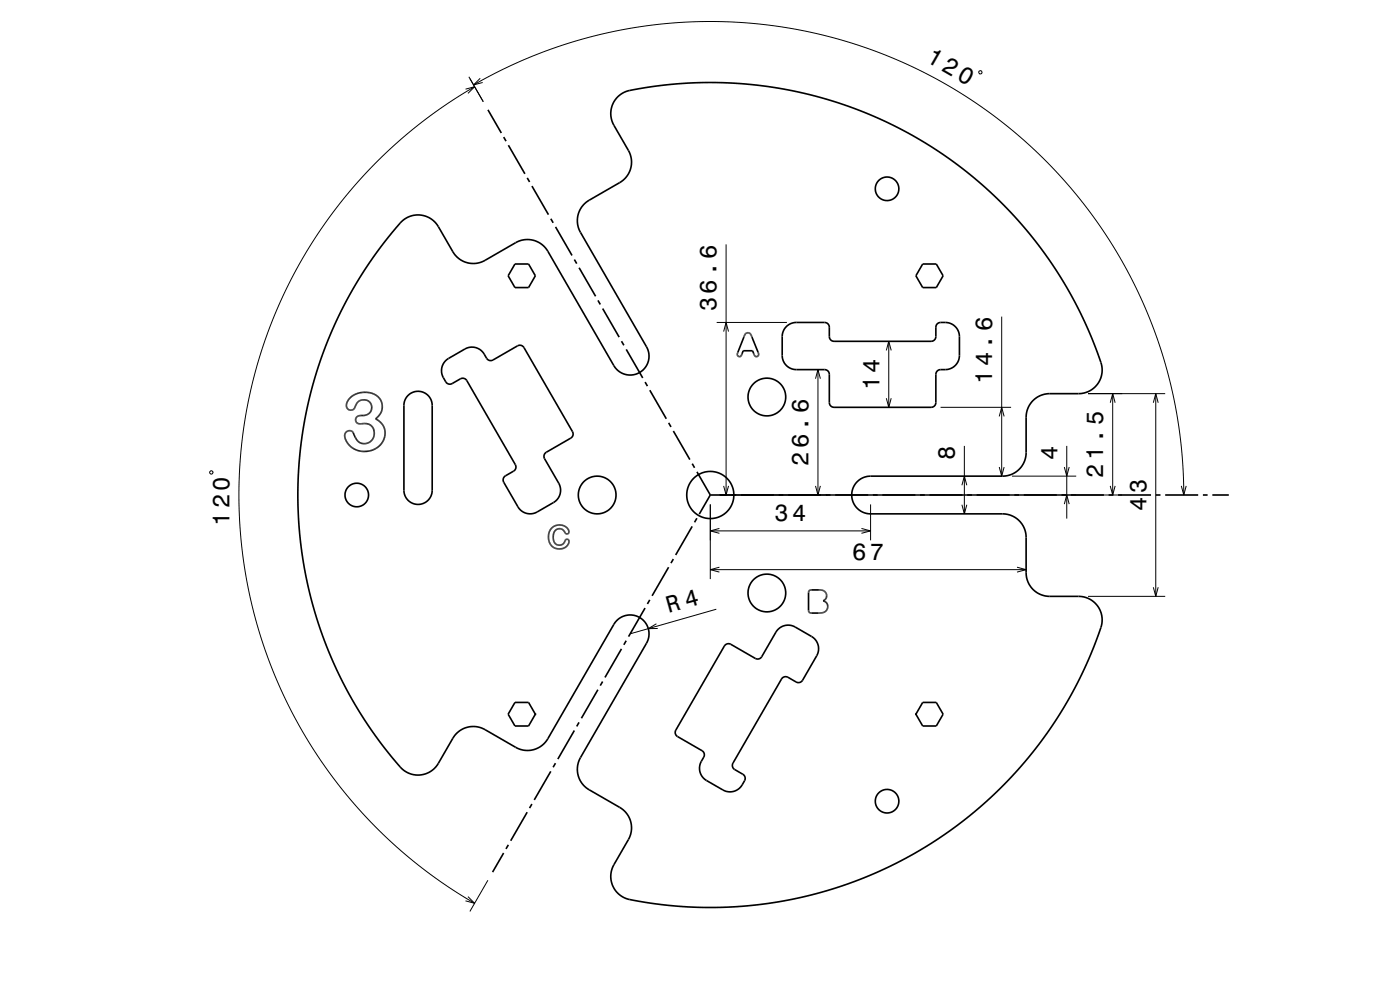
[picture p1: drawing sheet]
<svg xmlns="http://www.w3.org/2000/svg" width="297mm" height="210mm" viewBox="0 0 297 210" stroke-linecap="round" stroke-linejoin="round" font-family="sans-serif">
<defs><g id="words">
<text font-size="5.1" x="196.2" y="13" transform="rotate(30 196.2 13)">120</text>
<g font-size="5">
<text x="152" y="66.1" transform="rotate(-90 152 66.1)">36.6</text>
<text x="186.5" y="82.8" transform="rotate(-90 186.5 82.8)">14</text>
<text x="210.5" y="81.4" transform="rotate(-90 210.5 81.4)">14.6</text>
<text x="171.5" y="98.8" transform="rotate(-90 171.5 98.8)">26.6</text>
<text x="202.6" y="97.6" transform="rotate(-90 202.6 97.6)">8</text>
<text x="224.3" y="97.6" transform="rotate(-90 224.3 97.6)">4</text>
<text x="234.1" y="101.4" transform="rotate(-90 234.1 101.4)">21.5</text>
<text x="48.7" y="111.5" transform="rotate(-90 48.7 111.5)">120</text>
<text x="164.3" y="110.6">34</text>
<text x="243.2" y="108.4" transform="rotate(-90 243.2 108.4)">43</text>
<text x="180.8" y="118.8">67</text>
<text x="141.8" y="130.1" transform="rotate(-16 141.8 130.1)">R 4</text>
</g>
</g></defs>
<g fill="none" stroke="#000" stroke-width=".21">
<path d="M98.8 18.9l1.9-.5-1.4 1.4M99.5 16.3l3 5.3M100.5 18l6-3.2 5.7-2.6 5.6-2.1 6.2-1.9 6.4-1.6 6.8-1.1 6.3-.7 6.5-.2 5.7 .1 7 .6 6.7 1 7 1.6 6.2 1.9 6.4 2.3 5.9 2.7 5.9 3.2 5.4 3.3 5.3 3.7 5.2 4.3 4.8 4.4 4.9 5.3 3.7 4.5 3.9 5.4 3.6 5.7 3 5.5 2.7 6 2.2 5.8 2.2 6.9 1.5 6.8 1.1 6.4 .6 6.8 .2 6.2M100.7 18.4l-5.5 3.4-4.9 3.5-5.1 4.1-4.9 4.6-4.7 4.9-4.2 5.2-4 5.5-3.3 5.3-2.9 5.5-2.9 6.4-2.4 6.3-1.7 5.7-1.5 6.4-1.1 6.6-.7 6.7-.2 6 .2 6.5 .5 6.2 1.1 6.7 1.5 6.6 1.9 6.5 2.2 5.8 2.7 5.9 3.1 6 3.7 6 3.6 5 4 4.9 4.6 4.9 4.9 4.6 5.2 4.3 5.3 3.8 5.5 3.4M101.9 16.6l-1.4 1.4 1.9-.5M207.7 15.1h.6l-.1 .5h-.5zM154 51.8v53.2M152 68.4h14.9M153.5 70.3l.5-1.9 .6 1.9M173.5 78.4v26.6M188 74.3l.5-1.9 .6 1.9M188.5 72.4v14"/>
<path d="M212.5 67.2v33.8M173 80.3l.5-1.9 .5 1.9M188 84.5l.5 1.9 .6-1.9M199.5 86.4h15M204.6 94.6v14.4M212 88.3l.5-1.9 .5 1.9M212 99.1l.5 1.9 .5-1.9M225.8 99.1l.5 1.9 .5-1.9M226.3 94.6v15.4M230.8 83.5h16.4M235.5 85.4l.6-1.9 .5 1.9M236.1 83.5v21.5"/>
<path d="M244.7 85.4l.5-1.9 .5 1.9M245.2 83.5v43M44.5 100.1l.5-.2 .2 .4-.5 .3zM150.7 107v15.8M150.7 112.6h34M152.6 112.1l-1.9 .5 1.9 .5M152.7 105h85.4M153.5 103.1l.5 1.9 .6-1.9M173 103.1l.5 1.9 .5-1.9M182.8 112.1l1.9 .5-1.9 .5M184.7 107v7.6M204.1 107.1l.5 1.9 .5-1.9"/>
<path d="M204.1 102.9l.5-1.9 .5 1.9M214.7 101h13.6M225.8 106.9l.5-1.9 .5 1.9M235.5 103.1l.6 1.9 .5-1.9M250.6 103.1l.5 1.9 .5-1.9M139.2 132.3l-1.7 1.1 2-.1M150.7 120.8h67M152 129.2l-18.3 5.2M152.6 120.3l-1.9 .5 1.9 .6M215.8 120.3l1.9 .5-1.9 .6M230.8 126.5h16.4M244.7 124.6l.5 1.9 .5-1.9"/>
<path d="M99.3 190.2l1.4 1.4-1.9-.5M103.5 186.7l-3.8 6.6"/>
</g>
<g fill="none" stroke="#000" stroke-width=".35">
<path d="M103.5 23.3l2.9 4.9M106.8 29.1l.6 .8M107.9 30.8l3.5 6.1M111.9 37.7l.5 .9M112.9 39.5l3.4 6M85.1 47.1a5 5 0 0 1 7.9 1l3.2 5.5a5 5 0 0 0 6.7 1.6l6.6-3.8a5 5 0 0 1 6.7 1.9l14.2 24.5a4 4 0 0 0 5.4 1.2 4 4 0 0 0 1.3-5.4l-14-24.4a5 5 0 0 1 1.9-6.7l6.7-3.9a5 5 0 0 0 1.6-6.7l-3.2-5.5a5.1 5.1 0 0 1 4.5-7.4l7.9-1.1 7.3-.4 7.5 .2 7.7 1 7.8 1.6 7.4 2.3 7.1 3 7.2 3.6 6.3 4.1 5.9 4.5 5.4 4.9 5.6 6 4.7 6.2 3.9 6.1 3.4 6.4 3.2 7.6a6.7 6.7 0 0 1 .6 5.3 5 5 0 0 1-4.7 3.2h-6.4a5 5 0 0 0-4.7 5v7.6a5 5 0 0 1-5 4.9h-28.3a4 4 0 0 0-3.7 4.1 4 4 0 0 0 4 3.9h28.1a5 5 0 0 1 4.9 5v7.8a5 5 0 0 0 5 4.7h6.4a5.1 5.1 0 0 1 4.1 7.6l-2.8 6.9-3.5 7-3.9 6.3-4.8 6.4-5.2 5.8-5.9 5.4-6.4 4.9-5.8 3.7-6.7 3.5-7.3 3.1-6.9 2.3-7.8 1.7-7.5 1-7.5 .4-7.2-.3-8.4-1a7 7 0 0 1-4.8-2 5 5 0 0 1-.6-5.8l3.2-5.5a5 5 0 0 0-1.9-6.6l-6.6-3.8a5 5 0 0 1-1.7-6.8l14.1-24.5a4 4 0 0 0-1.7-5.3 4 4 0 0 0-5.4 1.5l-14 24.4a5 5 0 0 1-6.8 1.7l-6.7-3.8a5 5 0 0 0-6.6 1.9l-3.2 5.5a5.1 5.1 0 0 1-8.7-.2l-4.6-5.9-4.4-6.7-3.7-7-3-7.2-2.2-7.1-1.7-7.6-1.1-7.4-.3-8.5 .4-8 1.1-7.7 1.8-7.5 2.6-7.8 3.1-7.1 3.6-6.6 4.1-6.3zM109.2 56h2.9l1.5 2.5-1.5 2.5h-2.9l-1.4-2.5zM116.9 46.4l.5 .9M117.9 48.1l3.5 6.1M121.8 55.1l.6 .8M122.9 56.8l3.5 6.1M195.7 56h2.9l1.5 2.5-1.5 2.5h-2.9l-1.4-2.5z"/>
<path d="M94.6 76.5l4-2.5a3 3 0 0 1 4.1 1.1 1.87 1.87 0 0 0 1.1 1.4l.8-.1 5.3-3.1h.7l.4 .2 10.5 18.1 .1 .5-.3 .7-5.4 3.1-.5 .6 .1 .7 3 5.3a3 3 0 0 1-1.1 4.1l-3.4 2a3 3 0 0 1-4.1-1.1l-3-5.2-.2-.6 .3-.6 2.2-1.3 .3-.7-.2-.5-10.4-18.1-.4-.2-.5-.1-2.1 1.2-.8 .1a1.87 1.87 0 0 1-1-1.4 3 3 0 0 1 .5-3.6zM126.9 63.7l.4 .9M127.9 65.5l3.4 6M131.9 72.4l.5 .8M132.9 74.1l3.5 6.1M156.4 75.2v.2M156.4 75.1v.1M156.4 75v.1M156.4 75.4h.1M156.5 74.9l-.1 .1M156.5 74.9h.1M156.5 75.4l.1 .2"/>
<path d="M156.5 74.8h.1M156.6 75.6h.1M156.7 75.6h.1M156.7 75.6h.3M157.1 75.6h-.1M157.2 75.5l-.1 .1M157.2 75.5h.1M157.3 75.4l-.1 .1M157.3 75.4h.1M157.8 71.5l-1.3 3.4M157.8 71.4v.1M157.8 71.4h.1"/>
<path d="M157.9 71.4h-.1M158 71.1h.1M158 71l-.1 .4M158 71h.1M158.1 70.9l-.1 .1M158.1 70.8v.1M158.1 70.8h.1M158.2 70.8h-.1M158.2 70.7v.1M158.2 70.7h.1M158.3 70.7h-.1M158.3 70.7h.1"/>
<path d="M158.3 70.6v.1M158.4 70.6h-.1M158.5 70.6h.5M158.5 70.6h-.1M158.6 70.6h-.1M159 70.6v.1M159 70.7h.1M159.1 70.7v.1M159.1 70.7h.1M159.1 70.8h.1M159.2 70.8v.1M159.2 70.9h.1"/>
<path d="M159.2 70.9l.2 .2M159.3 70.9h.1M159.3 71.1l.1 .1M159.4 71.2h.1M159.4 71.2l1.6 3.9M159.9 75.1l.1 .1M160 75.2l-.3-.8h-2l-.4 1M160 75.2h.1M160 75.2v.1M160 75.3h.1M160 75.3l.1 .1M160.1 75.4h.1"/>
<path d="M160.1 75.4l.4 .3M160.5 75.7h.1M161 75.3l-.5 .4M161 75.1v.1M161 75.2v.1M161 75.2h.1M166.9 69.2a3 3 0 0 1 2-.8h6l.6 .2 .4 .6 .1 2.4 .4 .6 .5 .2h20.9l.4-.3 .3-.4v-2.4l.4-.6a1.87 1.87 0 0 1 1.6-.3 3 3 0 0 1 3 3v4a3 3 0 0 1-3 3 1.89 1.89 0 0 0-1.6 .3l-.4 .6v6.2l-.1 .4-.6 .5h-20.9l-.5-.2-.4-.6-.1-6.2-.2-.7-.7-.3h-6.1a3 3 0 0 1-3-3v-4.2a3 3 0 0 1 1-2zM74.7 91.5h.1M74.7 91.5l.2 .3M74.9 86.9l-.4 .1a1.11 1.11 0 0 1-1-.7 1.11 1.11 0 0 1 .2-1.2 4.4 4.4 0 0 1 7-.3 3 3 0 0 1-1 4l.2 .2a3.6 3.6 0 0 1 1.7 3.7 3.6 3.6 0 0 1-2.9 2.9 4.1 4.1 0 0 1-5.6-3.4 1.04 1.04 0 0 1 1.6-.7M74.9 91.8h.1M75 86.9l.7-1.4a1.71 1.71 0 0 1 3 .2 1.71 1.71 0 0 1-1.7 2.4h-.5a.9 .9 0 0 0-1.1 .9 .9 .9 0 0 0 1 .9"/>
<path d="M75 86.9h-.1M76.5 89.9h-.1M76.6 89.9h-.1M76.6 89.9h.1M76.6 89.9h.1a2.13 2.13 0 0 1 2.6 1.5 2.13 2.13 0 0 1-1.5 2.6 2.13 2.13 0 0 1-2.6-1.5l-.2-.7M77.3 89.8h.1M86.6 83.8a3 3 0 0 1 3.3-.6 3 3 0 0 1 1.8 2.8v18a3 3 0 0 1-3 3 3 3 0 0 1-3-3v-18.2a3 3 0 0 1 .9-2zM136.8 81l.6 .9M137.9 82.8l3.5 6M141.9 89.7l.4 .9M142.9 91.4l3.4 6.1M146.9 98.4l.5 .8"/>
<path d="M119.9 114.6h.1M120 113.1l-.4-.5a1.31 1.31 0 0 0-1.6-.3 1.31 1.31 0 0 0-.6 1.5v.1a1.32 1.32 0 0 0 .9 1.7 1.32 1.32 0 0 0 1.6-1M120 113.1h.1M120 113.1v.1M120 113.2h.1M120 114.5l-.1 .1M120 114.4v.1M120.1 113.2h.1M120.1 113.2v.1M120.1 113.3h.1M120.2 113.3h.1M120.3 113.3h.1"/>
<path d="M120.3 114.4h.1M120.4 114.4h.1M120.4 114.4h-.4M120.4 113.3h-.1M120.5 114.4h.1M120.5 113.2l-.1 .1M120.5 113.2h.1M120.5 114.4l.1 .1M120.6 113.2h-.1M120.6 114.5h.1M120.6 113.1v.1M120.6 113.1h.1"/>
<path d="M120.6 114.5l.1 .1M120.7 113.1v-.1a2.08 2.08 0 0 0-1.5-1.6 2.08 2.08 0 0 0-2.1 .6l-.5 .6-.2 .6 .1 1.6 .7 1.2 .6 .3 .7 .1a2.12 2.12 0 0 0 1.7-.5l.4-.6 .1-.6M120.7 113.1h-.1M120.7 114.6v.1M120.7 114.7h.1M142.8 118.6l-.5 .9M146.8 111.7l-3.5 6M147.8 109.9l-.5 .9M147.9 100.1l2.8 4.9M150.7 105h3.5M150.7 105l-2.4 4.1M155.2 105h1"/>
<path d="M157.2 105h7M165.2 105h1M167.2 105h7M175.2 105h1M177.2 105h7M185.2 105h1M187.2 105h7M195.2 105h1M197.2 105h7M205.2 105h1M207.2 105h7M215.2 105h1"/>
<path d="M217.2 105h7M225.2 105h1M227.2 105h7M235.2 105h1M237.2 105h7M245.2 105h1M247.2 105h7M255.2 105h1M257.2 105h3.5M131.8 137.6l-3.5 6.1M132.8 135.9l-.5 .9M136.8 129l-3.5 6"/>
<path d="M137.8 127.2l-.5 .9M141.8 120.3l-3.5 6.1M153.9 136.8l.4-.2h.5l5.4 3.1 .8 .1 .6-.4 3-5.3a3 3 0 0 1 4.1-1.1l3.5 2a3 3 0 0 1 1.1 4.1l-3 5.2-.5 .4-.7 .1-2.2-1.2h-.5l-.6 .4-10.4 18.1v.5l.2 .4 2.1 1.3 .4 .6a1.85 1.85 0 0 1-.6 1.6 3 3 0 0 1-4.1 1.1l-3.5-2a3 3 0 0 1-1.1-4.1 1.85 1.85 0 0 0 .6-1.6l-.4-.6-5.3-3.1-.4-.6v-.5zM171.6 129.8h.1M171.6 129.8l.2 .2M171.7 125.3l-.2 .4 .1 4.1M171.7 125.2v.1M171.8 130h.1M171.8 125.2h-.1M171.9 125.2h-.1M171.9 125.2l2.2-.1 .9 .4M174.5 125.2h.1"/>
<path d="M174.8 129.9l-1 .1h-2M174.8 129.9h.1M174.8 125.4h.1M175 125.5h.1M175 125.5l.2 .2M175 125.5l.1 .1M175.2 125.7h.1M175.2 125.7l.1 .3M175.3 126h.1M175.3 126a1.15 1.15 0 0 1-.7 1.4 1.29 1.29 0 0 1 1 1.2 1.29 1.29 0 0 1-.8 1.3M109.2 149h2.9l1.5 2.5-1.5 2.5h-2.9l-1.4-2.5zM121.8 155l-3.5 6"/>
<path d="M122.8 153.2l-.5 .9M126.8 146.3l-3.5 6.1M127.8 144.6l-.5 .8M195.7 149h2.9l1.5 2.5-1.5 2.5h-2.9l-1.4-2.5zM107.8 179.2l-.5 .9M111.8 172.3l-3.5 6M112.8 170.6l-.5 .8M116.8 163.6l-3.5 6.1M117.8 161.9l-.5 .9M106.8 180.9l-2.3 4.1"/>
<circle cx="188.2" cy="40" r="2.5"/>
<circle cx="162.7" cy="84.2" r="4"/>
<circle cx="75.7" cy="105" r="2.5"/>
<circle cx="126.7" cy="105" r="4"/>
<circle cx="150.7" cy="105" r="5"/>
<circle cx="162.7" cy="125.8" r="4"/>
<circle cx="188.2" cy="170" r="2.5"/>
</g>
<g fill="#000">
<path d="M113.4 151.3h.4v.4h-.4z" fill-rule="evenodd"/>
<path d="M194.1 151.3h.4v.4h-.4z" fill-rule="evenodd"/>
</g>
<use href="#words"/>
</svg>
